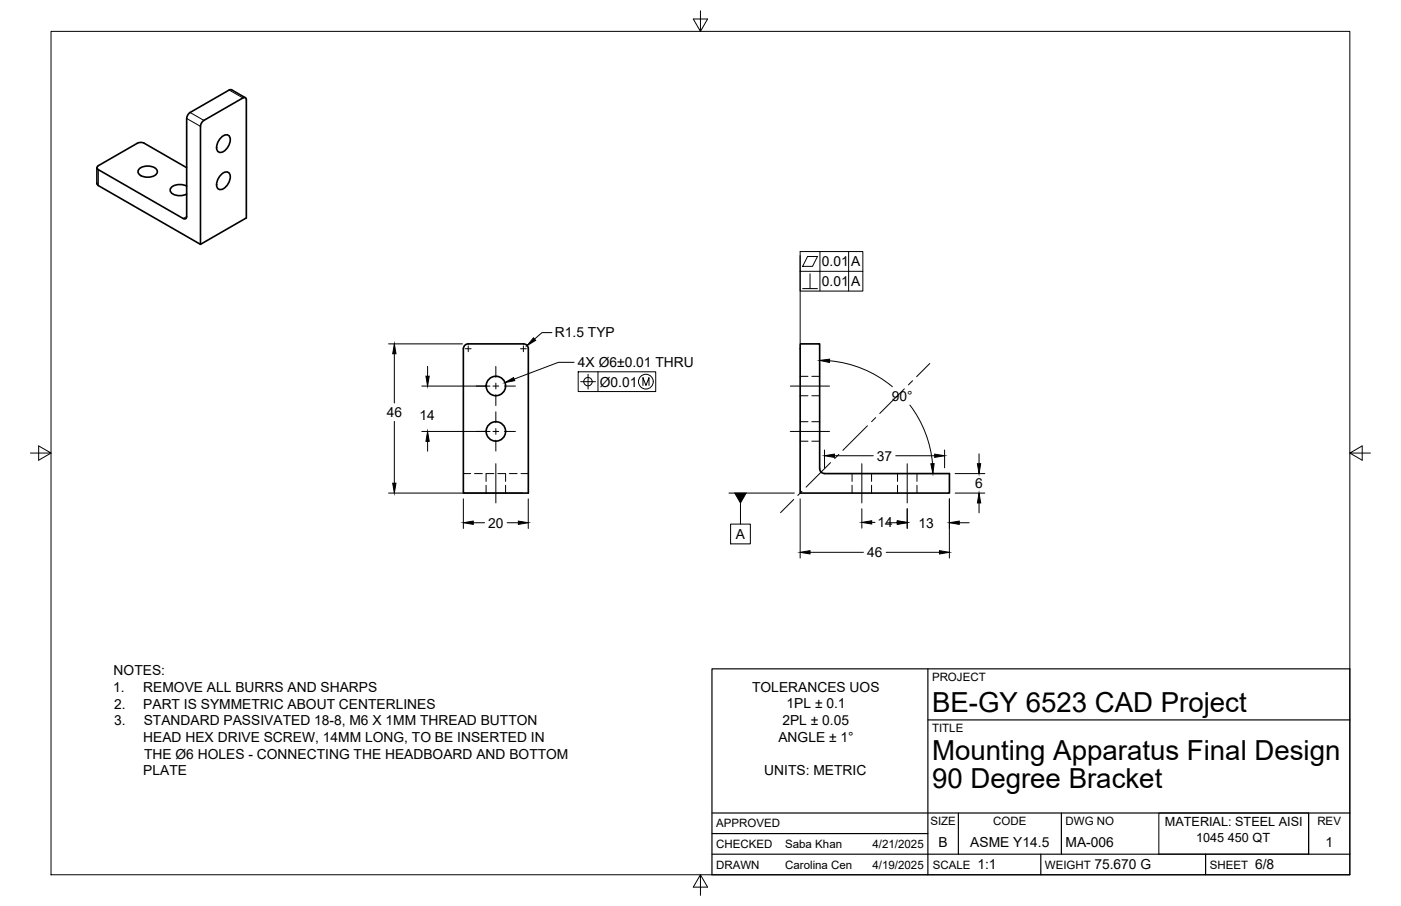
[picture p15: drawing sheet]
<svg xmlns="http://www.w3.org/2000/svg" width="432mm" height="279mm" viewBox="0 0 432 279" stroke-linecap="round" stroke-linejoin="round" font-family="sans-serif">
<defs><g id="words">
<g font-size="8.5">
<text x="287.3" y="219.5">BE-GY 6523 CAD Project</text>
<text x="287.3" y="234.5">Mounting Apparatus Final Design</text>
<text x="287.3" y="243.1">90 Degree Bracket</text>
</g>
<g font-size="4.3">
<text x="253.3" y="82.1">0.01</text>
<text x="262.3" y="82.1">A</text>
<text x="253.3" y="88.2">0.01</text>
<text x="262.3" y="88.2">A</text>
<text x="171" y="104.1">R1.5 TYP</text>
<text x="178.1" y="113.2">4X Ø6±0.01 THRU</text>
<text x="184.9" y="119.2">Ø0.01</text>
<text x="274.8" y="123.6">90°</text>
<text x="119.3" y="128.6">46</text>
<text x="129.3" y="129.5">14</text>
<text x="270.3" y="142">37</text>
<text x="300.6" y="150.6">6</text>
<text x="150.5" y="162.7">20</text>
<text x="226.8" y="166.2">A</text>
<text x="270.5" y="162.6">14</text>
<text x="283.1" y="162.7">13</text>
<text x="267.3" y="171.8">46</text>
<text x="35" y="208.3">NOTES:</text>
<text x="34.9" y="213.4">1.</text>
<text x="44.2" y="213.4">REMOVE ALL BURRS AND SHARPS</text>
<text x="231.8" y="213.4">TOLERANCES UOS</text>
<text x="35.2" y="218.5">2.</text>
<text x="44.2" y="218.5">PART IS SYMMETRIC ABOUT CENTERLINES</text>
<text x="242.4" y="218.5">1PL ± 0.1</text>
<text x="35.2" y="223.7">3.</text>
<text x="44.3" y="223.7">STANDARD PASSIVATED 18-8, M6 X 1MM THREAD BUTTON</text>
<text x="241.1" y="223.6">2PL ± 0.05</text>
<text x="44.2" y="228.8">HEAD HEX DRIVE SCREW, 14MM LONG, TO BE INSERTED IN</text>
<text x="44.4" y="234">THE Ø6 HOLES - CONNECTING THE HEADBOARD AND BOTTOM</text>
<text x="239.9" y="228.7">ANGLE ± 1°</text>
<text x="44.2" y="239.1">PLATE</text>
<text x="235.6" y="238.9">UNITS: METRIC</text>
<text x="289.3" y="261.2">B</text>
<text x="299.1" y="261.2">ASME Y14.5</text>
<text x="328.4" y="261.2">MA-006</text>
<text x="408.5" y="261.2">1</text>
<text x="301.2" y="268.1">1:1</text>
<text x="337.3" y="268.1">75.670 G</text>
<text x="386.8" y="268.1">6/8</text>
</g>
<g font-size="3.9">
<text x="359" y="254.8">MATERIAL: STEEL AISI</text>
<text x="368.7" y="259.5">1045 450 QT</text>
</g>
<g font-size="3.5">
<text x="287.3" y="210.1">PROJECT</text>
<text x="287.3" y="225.8">TITLE</text>
<text x="220.7" y="255.2">APPROVED</text>
<text x="286.7" y="254.5">SIZE</text>
<text x="306.1" y="254.5">CODE</text>
<text x="328.4" y="254.5">DWG NO</text>
<text x="406" y="254.5">REV</text>
<text x="220.7" y="261.5">CHECKED</text>
<text x="242" y="261.5">Saba Khan</text>
<text x="268.9" y="261.5">4/21/2025</text>
<text x="220.7" y="267.9">DRAWN</text>
<text x="242" y="267.9">Carolina Cen</text>
<text x="268.9" y="267.9">4/19/2025</text>
<text x="287.5" y="267.9">SCALE</text>
<text x="322.1" y="267.9">WEIGHT</text>
<text x="372.9" y="267.9">SHEET</text>
</g>
</g></defs>
<g fill="none" stroke="#000" stroke-width=".31">
<path d="M15.7 9.7h400.3v260.1h-400.3zM215.9 3.3v6.4l-2.2-3.8h4.4l-2.2 3.8M57.5 36.5l4.3 2.5M58.6 34.7l4.2 2.4M70.6 27.8l4.3 2.4M30.3 52.3v4.9M57.5 66.8l-1 .6M246.6 78.8v27M248.9 79.1h3l-1.5 3h-3zM252.7 77.6v12.2M261.6 77.6v12.2M246.6 83.7h19.3v6.1h-19.3v-12.2h19.3v6.1"/>
<path d="M247.4 89h4.5M249.7 84.4v4.6M119.8 106h22.7M121.5 109.1v15.2M130 119.1h21M131.8 113v3M143.4 107.5h1.8M144.3 106.7v1.8M151.9 119.1h1.8M152.8 113v3.4M152.8 118.2v1.8M155.5 119.1h3.4"/>
<path d="M160.4 107.5h1.8M161.3 106.7v1.8M170.1 102.6h-3.1l-2.2 2M176.9 111.7h-4.8l-13.6 5.2M178.2 114.7h23.9v6.1h-23.9zM179 117.7h4.5M181.3 115.4v4.6M184.3 114.7v6.1M198.2 118.9v-2.5l.9 2.5 .9-2.5v2.5M243.6 119.1h12.1M246.6 116.1h2.4M250.2 116.1h2.4"/>
<path d="M255.7 111.3a34.9 34.9 0 0 1 19.3 8M278.7 119.9l-7.6 7.6M281.3 117.4l-1.3 1.3M286.6 112.1l-4.1 4.1M9.4 139.7h6.3l-3.8-2.2v4.4l3.8-2.2M121.5 129.9v19.1M130 133.1h21M131.8 136.1v3M151.9 133.1h1.8M152.8 121.7v3.4M152.8 127v3.4M152.8 132.2v1.7"/>
<path d="M152.8 135.7v3.4M155.5 133.1h3.4M243.6 133.1h12.1M246.6 136.1h2.4M246.6 130h2.4M246.6 122h2.4M250.2 136.1h2.4M250.2 130h2.4M250.2 122h2.4M254.1 138.8v5.5M267.4 131.3l-7.6 7.6M269.9 128.8l-1.3 1.2"/>
<path d="M280.4 124.9a34.9 34.9 0 0 1 7 18.1M291.1 138.8v5.5M301.8 140v3M416 139.7l3.8 2.2v-4.4l-3.8 2.2h6.4M119.8 152.1h41.2M142.8 146.1h2.3M142.8 153.8v9.2M146.3 146.1h2.4M149.8 146.1v2.4M149.8 149.6v2.5M149.8 146.1h2.4M152.8 143v12.1"/>
<path d="M153.4 146.1h2.4v2.4M155.8 149.6v2.5M157 146.1h2.4M160.6 146.1h2.2M162.8 153.8v9.2M224.7 152.1h20.1M228.2 155.1v6.5M244.6 154l-4 4.1M246.6 153.8v18.3M247.2 151.5l-1.3 1.3M256 142.7l-7.6 7.5M257.2 140.5h12"/>
<path d="M258.5 140.1l-1.2 1.3M262.6 146.1v2.4M262.6 149.6v2.5M265.6 143v12.1M265.6 156.9v6M268.6 146.1v2.4M268.6 149.6v2.5M276.1 140.5h12M276.6 146.1v2.4M276.6 149.6v2.5M279.6 143v12.1M279.6 156.9v6.1"/>
<path d="M282.6 146.1v2.4M282.6 149.6v2.5M292.6 153.8v18.3M294.4 146.1h9.1M294.4 152.1h9.1M301.8 155.1v3.1M145.9 161.2h3.5M156.3 161.2h3.5M225.2 161.6h6.1v6.1h-6.1zM249.7 170.3h16.4M268.7 161.1h1M273.1 170.3h16.5"/>
<path d="M273.5 161.2h3.1M276.3 161.1h.3M295.7 161.2h3M357.2 250.7h46.1v12.7h-46.1zM215.9 269.8l2.2 3.8h-4.4l2.2-3.8v6.3"/>
<circle cx="181.2" cy="117.7" r="1.3"/>
<circle cx="199.1" cy="117.7" r="2.28"/>
</g>
<g fill="none" stroke="#000" stroke-width=".51">
<path d="M58.6 34.7l-.6 .6-.5 1.2v30.6a.61 .61 0 0 1-1 .3M70.6 27.8l-12 6.9M70.6 27.8l.8-.1 4.2 2.4M29.9 51.7v4.9l.4 .6M30.3 57.2l31.5 18.2 14.1-8.2v-36.7a.61 .61 0 0 0-1-.3l-12.1 6.9-.6 .6-.3 .8-.1 36.9M30.3 52.3l26.2 15.1M30.3 51.1l-.4 .5 .4 .7M42.3 44.2l-12 6.9M42.3 44.2l1.3-.3 .9 .3 13 7.5M42.9 52.1a4.1 4.1 0 0 1 5.5 .4 1.8 1.8 0 0 1-1.9 2.1 3.2 3.2 0 0 1-4-1.7zM57.5 57.4a4.1 4.1 0 0 0-5 .8 1.8 1.8 0 0 0 2 2.1h1.9l1.1-.5M67.9 54.1a1.64 1.64 0 0 1 1.5-1 1.64 1.64 0 0 1 1.5 .8 4.1 4.1 0 0 1-3.1 4.6 1.81 1.81 0 0 1-.8-2.7z"/>
<path d="M67.9 42.6a1.64 1.64 0 0 1 1.5-1 1.64 1.64 0 0 1 1.5 .9 4.1 4.1 0 0 1-3.1 4.5 1.81 1.81 0 0 1-.8-2.7zM142.8 107.5a1.49 1.49 0 0 1 1.5-1.5h17a1.49 1.49 0 0 1 1.5 1.5v44.6h-20v-44.6M246.6 106h6v38.5a1.49 1.49 0 0 0 1.5 1.5l38.5 .1v6h-46z"/>
<circle cx="152.8" cy="119" r="3"/>
<circle cx="152.8" cy="133" r="3"/>
</g>
<path d="M219.4 206.3h196.6v63.5h-196.6zM286 206.3v63.5M286 222h130M219.4 257.1h66.6M219.4 250.7h196.6M295.4 250.7v12.7M327.1 250.7v12.7M403.3 250.7v12.7M219.4 263.4h196.6M320.8 263.4v6.4M371.6 263.4v6.4" fill="none" stroke="#000" stroke-width=".36"/>
<g fill="#000" stroke="#000" stroke-width=".31">
<path d="M121.5 106l.5 3.1h-1zM131.3 116h1l-.5 3.1zM155.6 118l2.7-1.6 .3 1zM164.4 104.2l.7 .8-2.6 1.6zM252.6 111.1l3.1-.3v1zM131.8 133.1l.5 3h-1zM121 149h1l-.5 3.1zM226.5 152.1h3.5l-1.8 3zM254.1 140.5l3.1-.5v1.1zM286.9 143h1l-.4 3.1zM288.1 140l3 .5-3 .6zM301.8 152.1l.5 3h-1.1z"/>
<path d="M301.2 143h1.1l-.5 3.1zM142.8 161.2l3.1-.5v1zM159.8 160.7l3 .5-3 .5zM246.6 170.3l3.1-.5v1zM265.6 161.1l3.1-.5v1zM276.6 160.7l3 .5-3 .5zM276.6 160.6l3 .5-3 .5zM289.6 169.8l3 .5-3 .5zM292.6 161.2l3.1-.5v1z"/>
</g>
<use href="#words"/>
</svg>
